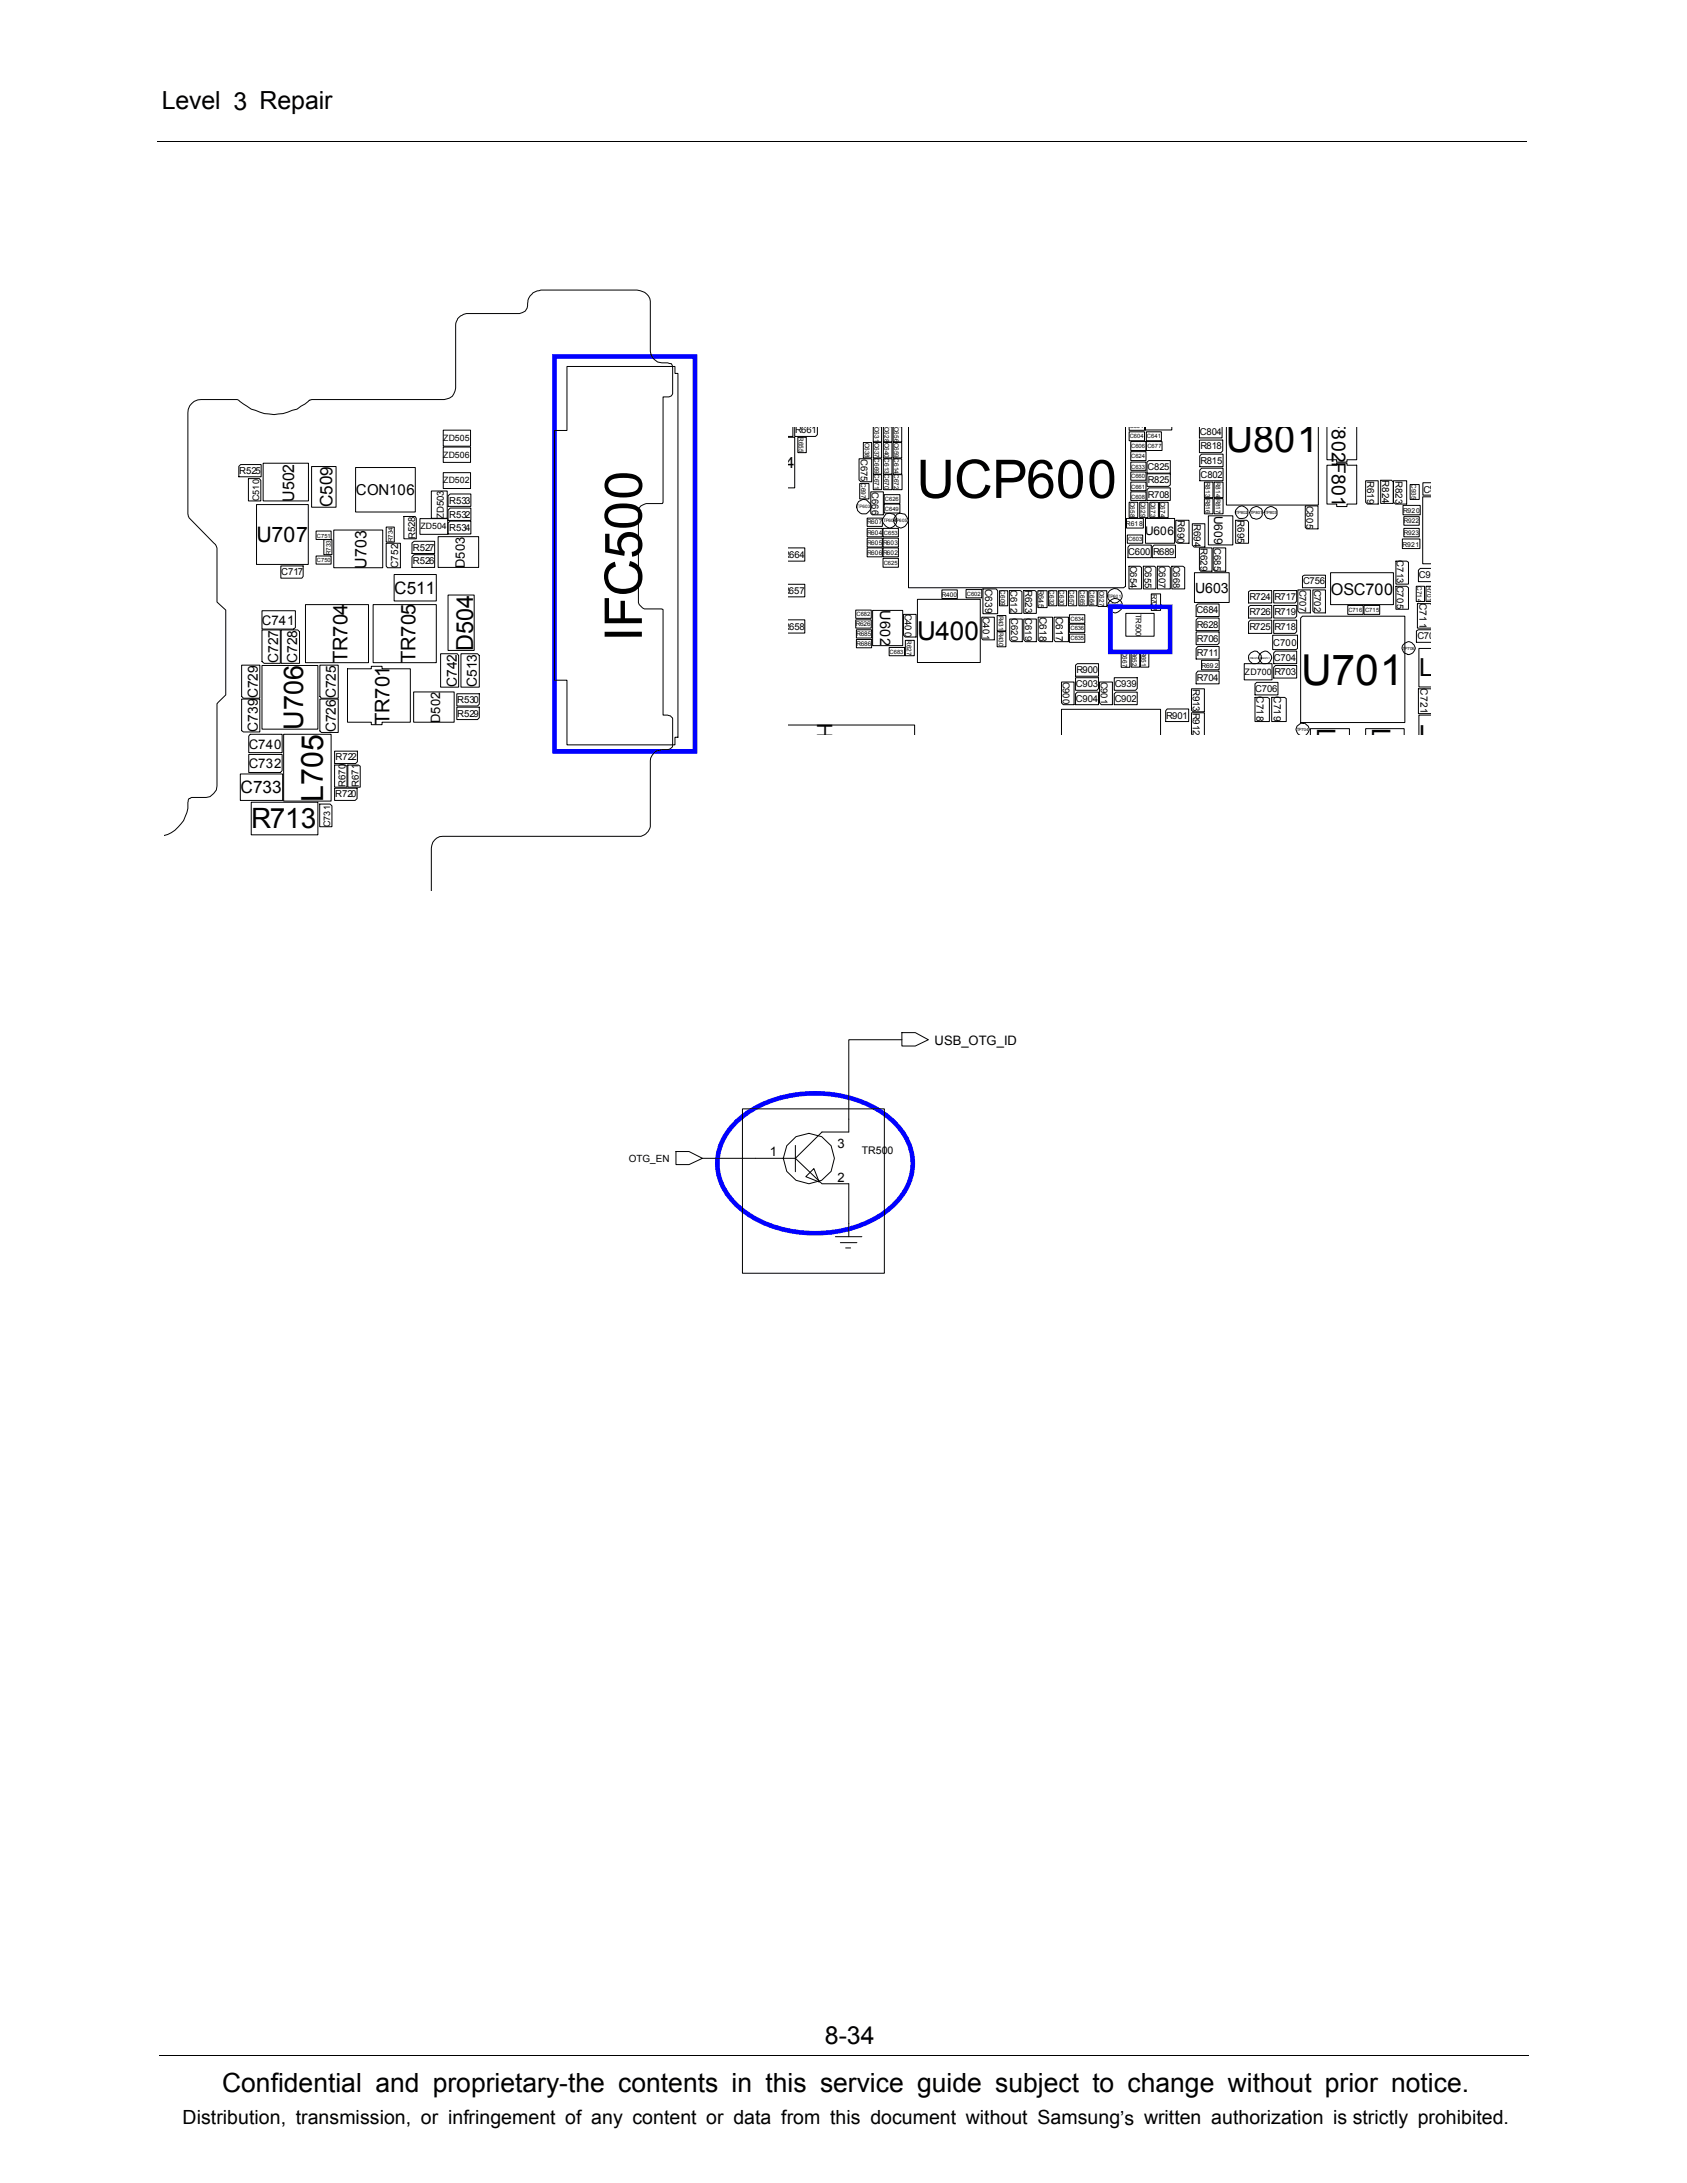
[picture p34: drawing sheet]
<svg xmlns="http://www.w3.org/2000/svg" width="216mm" height="279mm" viewBox="0 0 216 279" stroke-linecap="round" stroke-linejoin="round" font-family="sans-serif">
<defs><g id="words">
<text font-size="6.8" x="117.3" y="63.7">UCP600</text>
<text font-size="6.7" x="82.1" y="82.1" transform="rotate(-90 82.1 82.1)">IFC500</text>
<text font-size="5.4" x="166.5" y="87.7">U701</text>
<text font-size="4.9" x="156.9" y="57.8">U801</text>
<text font-size="3.9" x="41.4" y="102.6" transform="rotate(-90 41.4 102.6)">L705</text>
<text font-size="3.6" x="32.2" y="106">R713</text>
<text font-size="3.5" x="38.8" y="93.4" transform="rotate(-90 38.8 93.4)">U706</text>
<text font-size="3.4" x="28.4" y="267.7">Confidential and proprietary-the contents in this service guide subject to change without prior notice.</text>
<g font-size="3.3">
<text x="117.4" y="81.9">U400</text>
<text x="168.6" y="93.2" transform="rotate(90 168.6 93.2)">L</text>
<text x="175.6" y="93.2" transform="rotate(90 175.6 93.2)">L</text>
</g>
<g font-size="3.2">
<text x="20.7" y="14">Level 3 Repair</text>
<text x="181.6" y="86.5">L</text>
<text x="181.6" y="95.1">L</text>
<text x="105.6" y="261.6">8-34</text>
</g>
<text font-size="3" x="60.6" y="83.4" transform="rotate(-90 60.6 83.4)">D504</text>
<g font-size="2.7">
<text x="32.8" y="69.4">U707</text>
<text x="104.6" y="92.6" transform="rotate(90 104.6 92.6)">H</text>
</g>
<g font-size="2.6">
<text x="44.5" y="84.9" transform="rotate(-90 44.5 84.9)">TR704</text>
<text x="53.2" y="84.9" transform="rotate(-90 53.2 84.9)">TR705</text>
<text x="49.8" y="92.8" transform="rotate(-90 49.8 92.8)">TR701</text>
</g>
<g font-size="2.5">
<text x="170.5" y="53.5" transform="rotate(90 170.5 53.5)">F802F801</text>
<text x="23.4" y="271.9">Distribution, transmission, or infringement of any content or data from this document without Samsung’s written authorization is strictly prohibited.</text>
</g>
<g font-size="2.2">
<text x="42.5" y="64.9" transform="rotate(-90 42.5 64.9)">C509</text>
<text x="50.5" y="76">C511</text>
<text x="30.8" y="101.5">C733</text>
</g>
<text font-size="2.1" x="170.3" y="76.1">OSC700</text>
<g font-size="2">
<text x="100.6" y="59.9">4</text>
<text x="37.7" y="64.2" transform="rotate(-90 37.7 64.2)">U502</text>
<text x="46.9" y="72.8" transform="rotate(-90 46.9 72.8)">U703</text>
</g>
<text font-size="1.9" x="45.6" y="63.3">CON106</text>
<g font-size="1.8">
<text x="153" y="75.8">U603</text>
<text x="112.6" y="78.1" transform="rotate(90 112.6 78.1)">U602</text>
<text x="33" y="89.4" transform="rotate(-90 33 89.4)">C729</text>
<text x="35.6" y="84.9" transform="rotate(-90 35.6 84.9)">C727</text>
<text x="38" y="84.9" transform="rotate(-90 38 84.9)">C728</text>
<text x="43" y="89.4" transform="rotate(-90 43 89.4)">C725</text>
<text x="58.5" y="87.9" transform="rotate(-90 58.5 87.9)">C742</text>
<text x="61" y="87.9" transform="rotate(-90 61 87.9)">C513</text>
<text x="33" y="93.7" transform="rotate(-90 33 93.7)">C739</text>
<text x="43" y="93.7" transform="rotate(-90 43 93.7)">C726</text>
</g>
<g font-size="1.7">
<text x="59.5" y="72.6" transform="rotate(-90 59.5 72.6)">D503</text>
<text x="33.5" y="80">C741</text>
<text x="31.8" y="95.8">C740</text>
<text x="56.3" y="92.5" transform="rotate(-90 56.3 92.5)">D502</text>
<text x="31.8" y="98.3">C732</text>
<text x="119.6" y="133.7">USB_OTG_ID</text>
<text x="98.5" y="147.9">1</text>
<text x="107.2" y="146.9">3</text>
<text x="107.2" y="151.3">2</text>
</g>
<g font-size="1.5">
<text x="155.4" y="66" transform="rotate(90 155.4 66)">U609</text>
<text x="146.6" y="68.5">U606</text>
</g>
<g font-size="1.3">
<text x="175" y="61.5" transform="rotate(90 175 61.5)">R619</text>
<text x="176.9" y="61.5" transform="rotate(90 176.9 61.5)">R824</text>
<text x="178.6" y="61.5" transform="rotate(90 178.6 61.5)">R823</text>
<text x="150.7" y="66.6" transform="rotate(90 150.7 66.6)">R690</text>
<text x="152.8" y="67" transform="rotate(90 152.8 67)">R694</text>
<text x="153.6" y="70.1" transform="rotate(90 153.6 70.1)">R629</text>
<text x="158.4" y="66.6" transform="rotate(90 158.4 66.6)">R695</text>
<text x="51" y="72.7" transform="rotate(-90 51 72.7)">C752</text>
<text x="126.1" y="75.3" transform="rotate(90 126.1 75.3)">C639 C401</text>
<text x="131.2" y="75.5" transform="rotate(90 131.2 75.5)">R623 C619</text>
<text x="181.7" y="77.2" transform="rotate(90 181.7 77.2)">C711</text>
<text x="133.1" y="78.9" transform="rotate(90 133.1 78.9)">C618</text>
<text x="135.1" y="78.9" transform="rotate(90 135.1 78.9)">C617</text>
<text x="152.7" y="88.2" transform="rotate(90 152.7 88.2)">R913R912</text>
<text x="160.8" y="89.1" transform="rotate(90 160.8 89.1)">C718</text>
<text x="163" y="89.1" transform="rotate(90 163 89.1)">C719</text>
<text x="181.8" y="88.1" transform="rotate(90 181.8 88.1)">C721</text>
<text x="80.5" y="148.7">OTG_EN</text>
<text x="110.3" y="147.7">TR500</text>
</g>
<g font-size="1.2">
<text x="101.7" y="55.4">R661</text>
<text x="110.2" y="58.7" transform="rotate(90 110.2 58.7)">C675</text>
<text x="153.5" y="55.6">C804</text>
<text x="153.6" y="57.5">R818</text>
<text x="153.6" y="59.4">R815</text>
<text x="30.6" y="60.6">R525</text>
<text x="33.1" y="64.2" transform="rotate(-90 33.1 64.2)">C510</text>
<text x="57.5" y="64.5">R533</text>
<text x="111.6" y="62.9" transform="rotate(90 111.6 62.9)">C666</text>
<text x="146.9" y="60.2">C825</text>
<text x="146.9" y="63.7">R708</text>
<text x="146.9" y="61.8">R825</text>
<text x="153.6" y="61.2">C802</text>
<text x="167.2" y="64.7" transform="rotate(90 167.2 64.7)">C805</text>
<text x="182.2" y="63">C9</text>
<text x="52.9" y="70.5">R527</text>
<text x="53.2" y="69" transform="rotate(-90 53.2 69)">R528</text>
<text x="56.8" y="66.5" transform="rotate(-90 56.8 66.5)">ZD503</text>
<text x="57.5" y="66.3">R532</text>
<text x="57.5" y="67.9">R534</text>
<text x="100.2" y="71.4">R664</text>
<text x="144.4" y="71">C600 R689</text>
<text x="155.4" y="70.1" transform="rotate(90 155.4 70.1)">C685</text>
<text x="178.8" y="71.7" transform="rotate(90 178.8 71.7)">C713 C705</text>
<text x="36" y="73.6">C717</text>
<text x="52.9" y="72.2">R526</text>
<text x="100.2" y="76.1">R657</text>
<text x="129.3" y="75.5" transform="rotate(90 129.3 75.5)">C612 C620</text>
<text x="144.6" y="72.4" transform="rotate(90 144.6 72.4)">C654</text>
<text x="146.5" y="72.4" transform="rotate(90 146.5 72.4)">C655</text>
<text x="148.3" y="72.4" transform="rotate(90 148.3 72.4)">C607</text>
<text x="150.1" y="72.4" transform="rotate(90 150.1 72.4)">C668</text>
<text x="159.9" y="76.7">R724 R717</text>
<text x="166.3" y="75.5" transform="rotate(90 166.3 75.5)">C707</text>
<text x="166.8" y="74.8">C756</text>
<text x="168.2" y="75.5" transform="rotate(90 168.2 75.5)">C702</text>
<text x="181.6" y="74">C9</text>
<text x="100.2" y="80.6">R658</text>
<text x="115.8" y="78.5" transform="rotate(90 115.8 78.5)">C400</text>
<text x="153.1" y="78.5">C684</text>
<text x="153.2" y="82.1">R706</text>
<text x="153.2" y="80.3">R628</text>
<text x="159.9" y="80.6">R725 R718</text>
<text x="159.9" y="78.7">R726 R719</text>
<text x="162.9" y="82.7">C700</text>
<text x="181.4" y="81.8">C70</text>
<text x="58.5" y="89.9">R530</text>
<text x="136" y="87.2" transform="rotate(90 136 87.2)">C900</text>
<text x="137.7" y="87.9">C903</text>
<text x="137.7" y="89.8">C904</text>
<text x="137.8" y="86.2">R900</text>
<text x="140.9" y="87.2" transform="rotate(90 140.9 87.2)">C901</text>
<text x="142.7" y="89.8">C902</text>
<text x="142.7" y="87.9">C939</text>
<text x="153.2" y="87.1">R704</text>
<text x="153.2" y="84">R711</text>
<text x="160.6" y="88.6">C706</text>
<text x="163" y="84.6">C704</text>
<text x="163.1" y="86.4">R703</text>
<text x="58.5" y="91.7">R529</text>
<text x="149.2" y="92">R901</text>
<text x="42.9" y="97.3">R722</text>
<text x="44.2" y="100.8" transform="rotate(-90 44.2 100.8)">R670</text>
<text x="45.9" y="100.8" transform="rotate(-90 45.9 100.8)">R671</text>
<text x="42.2" y="105.8" transform="rotate(-90 42.2 105.8)">C731</text>
<text x="42.9" y="102.1">R720</text>
</g>
<g font-size="1.1">
<text x="56.7" y="56.5">ZD505</text>
<text x="56.7" y="58.6">ZD506</text>
<text x="56.7" y="61.9">ZD502</text>
<text x="53.8" y="67.7">ZD504</text>
<text x="159.3" y="86.4">ZD700</text>
</g>
<text font-size="1" x="145.4" y="78.5" transform="rotate(90 145.4 78.5)">TR500</text>
<g font-size=".9">
<text x="179.6" y="65.7">R920</text>
<text x="144.1" y="67.3">R618</text>
<text x="179.5" y="70">R921</text>
<text x="132.9" y="75.6" transform="rotate(90 132.9 75.6)">R645</text>
<text x="147.4" y="76" transform="rotate(90 147.4 76)">R707</text>
<text x="153.8" y="85.5">R692</text>
</g>
<g font-size=".8">
<text x="102.2" y="56" transform="rotate(90 102.2 56)">R655</text>
<text x="110.7" y="56.6" transform="rotate(90 110.7 56.6)">C638</text>
<text x="111.9" y="54.6" transform="rotate(90 111.9 54.6)">C631C637C669C671</text>
<text x="113.2" y="54.6" transform="rotate(90 113.2 54.6)">C628C640C613C670</text>
<text x="114.4" y="54.6" transform="rotate(90 114.4 54.6)">C656C659C614C672</text>
<text x="110.2" y="61.8" transform="rotate(90 110.2 61.8)">C697</text>
<text x="144.7" y="64.2" transform="rotate(90 144.7 64.2)">C658</text>
<text x="146" y="64.2" transform="rotate(90 146 64.2)">C629</text>
<text x="147.3" y="64.2" transform="rotate(90 147.3 64.2)">C673</text>
<text x="148.5" y="64.2" transform="rotate(90 148.5 64.2)">C674</text>
<text x="154.3" y="61.7" transform="rotate(90 154.3 61.7)">R813 R816</text>
<text x="155.6" y="61.7" transform="rotate(90 155.6 61.7)">R814 R817</text>
<text x="180.6" y="61.9" transform="rotate(90 180.6 61.9)">C935</text>
<text x="42.4" y="71" transform="rotate(-90 42.4 71)">R733</text>
<text x="50.3" y="69.4" transform="rotate(-90 50.3 69.4)">R734</text>
<text x="111" y="68.4">R604 C653</text>
<text x="111" y="69.7">R605R603</text>
<text x="111" y="71">R606R602</text>
<text x="111" y="67.1">R607</text>
<text x="179.7" y="66.9">R922</text>
<text x="179.7" y="68.4">R923</text>
<text x="120.5" y="76.4">R400</text>
<text x="128.1" y="75.6" transform="rotate(90 128.1 75.6)">C609</text>
<text x="134.3" y="75.6" transform="rotate(90 134.3 75.6)">C632</text>
<text x="135.6" y="75.6" transform="rotate(90 135.6 75.6)">C630</text>
<text x="136.9" y="75.6" transform="rotate(90 136.9 75.6)">C657</text>
<text x="138.2" y="75.6" transform="rotate(90 138.2 75.6)">C665</text>
<text x="139.5" y="75.6" transform="rotate(90 139.5 75.6)">C664</text>
<text x="140.7" y="75.6" transform="rotate(90 140.7 75.6)">C627</text>
<text x="181.4" y="75" transform="rotate(90 181.4 75)">C714</text>
<text x="182.6" y="75" transform="rotate(90 182.6 75)">R701</text>
<text x="109.5" y="80.1">R626</text>
<text x="109.6" y="81.4">R685</text>
<text x="109.6" y="82.6">R686</text>
<text x="116" y="82" transform="rotate(90 116 82)">R627</text>
<text x="127.8" y="78.8" transform="rotate(90 127.8 78.8)">R431R430</text>
<text x="143.6" y="83.4" transform="rotate(90 143.6 83.4)">C667</text>
<text x="144.9" y="83.4" transform="rotate(90 144.9 83.4)">R652</text>
<text x="146.1" y="83.4" transform="rotate(90 146.1 83.4)">R651</text>
</g>
<g font-size=".7">
<text x="144.6" y="54.8">C601</text>
<text x="144.6" y="56.1">C604 C641</text>
<text x="144.8" y="57.3">C606 C677</text>
<text x="144.8" y="58.7">C624</text>
<text x="144.8" y="60">C633</text>
<text x="113.2" y="64.2">C626</text>
<text x="113.2" y="65.3">C649</text>
<text x="144.8" y="63.8">C608</text>
<text x="144.8" y="61.2">C660</text>
<text x="144.8" y="62.6">C661</text>
<text x="40.6" y="72">C750</text>
<text x="40.6" y="68.8">C751</text>
<text x="144.4" y="69.3">C603</text>
<text x="113.1" y="72.3">C625</text>
<text x="123.7" y="76.3">C602</text>
<text x="109.6" y="78.9">C682</text>
<text x="113.8" y="83.7">C683</text>
<text x="137" y="79.5">C634</text>
<text x="137" y="81.9">C635</text>
<text x="137" y="80.6">C636</text>
<text x="172.6" y="78.3">C716 C715</text>
</g>
<g font-size=".6">
<text x="109.6" y="65.1">TP603</text>
<text x="113" y="66.8">TP60TP605</text>
<text x="114.4" y="66.8">4</text>
<text x="141.8" y="76.5">TP601</text>
<text x="141.8" y="77.7">TP602</text>
</g>
<g font-size=".5">
<text x="158.2" y="65.8">TP802 TP801 TP803</text>
<text x="179.5" y="83.1">TP706</text>
<text x="165.9" y="93.5">TP704</text>
</g>
<text font-size=".3" x="159.9" y="84.3">PREQ700PREQ701</text>
</g></defs>
<g fill="none" stroke="#000" stroke-width=".13">
<path d="M20.2 18.1h175.3M100.9 56h.8v6.4h-.8M101.5 54.6v1.3h-.6M101.7 54.6v1.3h2.7l.2-.3v-1M102.1 56h1.1v1.9h-1.1zM109.9 58.7h1.6v3h-1.3l-.3-.3zM110.5 56.6h1v2h-1zM111.8 54.6h1v2h-1zM111.8 56.6h1v2h-1zM111.8 58.7h1v2h-1zM113.1 58.7h1.1v2h-1.1zM113.1 54.6h1.1v2h-1.1z"/>
<path d="M113.1 56.6h1.1v2h-1.1zM114.3 58.7h1.1v2h-1.1zM114.3 54.6h1.1v2h-1.1zM114.3 56.6h1.1v2h-1.1zM116.3 54.6v20.6h27.5l.2-.2v-20.4M144.5 55.3h2v1.1h-2zM144.5 54.6v.5h2v-.5M144.7 56.5h2v1.2h-2zM144.7 57.8h2v1.1h-2zM144.7 59.1h2v1.1h-2zM146.6 54.6v.4h3.4v-.4M146.7 55.3h1.9v1.1h-1.9z"/>
<path d="M146.7 56.5h2v1.2h-2zM146.8 59.1l.2-.2h2.8v1.7h-3zM153.5 56.3h3v1.4l-.2 .2h-2.8zM153.5 54.6v1.4h2.9v-1.4M153.5 58.4l.3-.3h2.7v1.6h-3zM153.8 59.9h2.7v1.6h-3v-1.3zM157 54.6v10h11.7v-10M169.8 59.5h1.3v-.2h1.3v.2h1.2v5h-1.2v.3h-1.3v-.3h-1.3zM169.8 54.6v4.2h1.3v.3h1.3v-.3h1.2v-4.2M100.9 74.8h2.1v1.6h-2.1M100.9 79.3h2.1v1.7h-2.1M100.9 70.1h2.1v1.7h-2.1"/>
<path d="M109.5 78.1h2v1h-2zM109.5 79.3h2v1.1h-2zM109.9 64.2a.93 .93 0 0 1 1.5 .2 .93 .93 0 0 1-.7 1.4 .93 .93 0 0 1-1.1-1.1zM110 61.9h1.2v2h-1.2zM111 67.6h1.9v1.1h-1.9zM111 68.9h1.9v1.1h-1.9zM111 70.1h1.9v1.2h-1.9zM111 66.3h1.9v1.1h-1.9zM111.4 62.9h1.7v3h-1.5l-.2-.2zM111.7 78.1h3.8v4.5h-3.8zM111.8 60.7h1v2h-1zM113 70.1h2v1.2h-2z"/>
<path d="M113 68.9h2v1.1h-2zM113 71.5h2v1.1h-2zM113 67.6h2v1.1h-2zM113.1 60.7h1.1v2h-1.1zM113.2 63.3h2v1.1h-2zM113.2 64.5h2v1.2h-2zM113.4 65.8l.4-.1a.93 .93 0 0 1 .9 .7 .93 .93 0 0 1-.5 1.1 .95 .95 0 0 1-1.2-1.2zM114.3 60.7h1.1v2h-1.1zM114.9 65.8l.3-.1a.92 .92 0 0 1 1 1 .92 .92 0 0 1-1.1 .8 .92 .92 0 0 1-.7-1.2zM115.6 78.6h1.6v2.9h-1.3l-.3-.2zM117.4 76.7h8.1v8.1h-8.1zM120.5 75.5h2v1.1h-2z"/>
<path d="M123.6 75.5h2v1h-2zM125.6 79h1.7v2.9h-1.5l-.2-.2zM125.8 75.4h1.7l.2 .2v2.9h-1.9zM127.6 78.8h1.1v2h-1.1zM127.9 75.6h1.1v1.9h-1.1zM129.2 75.6h1.4l.2 .1v2.8h-1.6zM129.2 79.2h1.6v2.9h-1.3l-.3-.2zM131 79.2h1.6v2.9h-1.3l-.3-.2zM131 75.6h1.4l.2 .1v2.8h-1.6zM132.8 75.6h1.2v2.2h-1.2zM132.9 79h1.8v3.1h-1.6l-.2-.2zM134.2 75.6h1.1v1.9h-1.1z"/>
<path d="M134.9 79h1.8v3.1h-1.6l-.2-.2zM135.4 75.6h1.1v1.9h-1.1zM136.7 75.6h1.1v1.9h-1.1zM136.9 78.7h1.9v1.1h-1.9zM136.9 79.9h1.9v1h-1.9zM138.1 75.6h1v1.9h-1zM139.3 75.6h1.1v1.9h-1.1zM140.5 75.6h1.1v2h-1.1zM142.1 76.9a.91 .91 0 0 1 1.3 0 .91 .91 0 0 1-.1 1.4 .91 .91 0 0 1-1.3-.3l-.2-.4a.81 .81 0 0 1 .3-.7zM144.1 78.5h3.6v2.9h-3.6zM144.2 66.4h2.1v1.2h-2.1zM144.3 68.5h1.9v1h-1.9z"/>
<path d="M144.5 72.5h1.4l.2 .1v2.8h-1.6zM144.5 64.3h1.1v2h-1.1zM144.6 69.8h2.7v1.6h-2.9v-1.4zM144.7 62.9h2v1.2h-2zM144.7 60.4h2v1.1h-2zM144.7 61.7h2v1.1h-2zM145.9 64.3h1v2h-1zM146.3 72.5h1.4l.2 .1v2.8h-1.6zM146.6 66.4h3.7v3.1h-3.7zM146.8 60.6h3v1.5l-.3 .2h-2.7zM146.8 62.7l.2-.3h2.8v1.7h-3zM147.2 64.3h1.1v2h-1.1z"/>
<path d="M147.3 76h1.2v2.1h-1.2zM147.7 69.8h2.7v1.6h-2.9v-1.4zM148.1 72.5h1.4l.3 .1v2.8h-1.7zM148.4 64.3h1.1v2h-1.1zM150 72.5h1.4l.2 .1v2.8h-1.6zM150.5 66.6h1.7v2.9h-1.5l-.2-.2zM152.6 67h1.6v3h-1.4l-.2-.2zM152.9 73.3h4.4v3.8h-4.4zM153.1 77.5l.2-.2h2.7v1.6h-2.9zM153.1 79.3l.2-.2h2.7v1.6h-2.9zM153.5 70.1h1.6v3h-1.5l-.1-.2zM154.1 61.7h1.1v2h-1.1z"/>
<path d="M154.1 63.8h1.1v2h-1.1zM154.6 66h3.2v3.7h-3.2zM155.3 70.1h1.6v3h-1.4l-.2-.2zM155.4 61.7h1.1v2h-1.1zM155.4 63.8h1.1v2h-1.1zM158.1 66.6h1.5l.2 .2v2.7h-1.7zM158.3 65.1l.2-.2 .4-.2a.85 .85 0 0 1 .8 .6 .85 .85 0 0 1-.2 .9 .81 .81 0 0 1-1.1 0 .81 .81 0 0 1-.1-1.1zM159.8 75.7l.2-.1h2.8v1.6h-3zM159.8 77.7l.2-.2h2.8v1.6h-3zM160 79.4h2.8v1.7h-3v-1.5zM160.2 65.1a.82 .82 0 0 1 1.3 .2v.6a.8 .8 0 0 1-1.1 .4 .8 .8 0 0 1-.2-1.2zM162.1 65.1a.82 .82 0 0 1 1.3 .2v.6a.83 .83 0 0 1-1 .5 .83 .83 0 0 1-.5-1.1z"/>
<path d="M163 75.6h2.9v1.3l-.2 .3h-2.7zM163 79.4h2.9v1.4l-.2 .3h-2.7zM163 77.5h2.9v1.4l-.2 .2h-2.7zM166.1 75.5h1.6v2.9h-1.4l-.2-.2zM166.7 78.9h13.1v13.6h-13.3v-13.4zM166.7 73.8l.2-.2h2.7v1.6h-2.9zM167 64.7h1.7v3h-1.5l-.2-.2zM168 75.5h1.6v2.9h-1.3l-.3-.2zM170.3 73.3h8v4.1h-8zM172.5 77.5h2v1.1h-2zM174.6 77.5h2v1.1h-2zM174.8 61.5h1.6v3h-1.4l-.2-.2z"/>
<path d="M176.7 61.5h1.4l.2 .2v2.7h-1.6zM178.3 61.5h1.7v3h-1.4l-.3-.2zM178.6 75h1.4l.3 .2v2.8h-1.7zM178.6 71.8h1.4l.3 .2v2.8h-1.7zM179.5 69h2.2v1.2h-2.2zM179.6 64.7h2.2v1.2h-2.2zM179.7 66.1h1.9v1.1h-1.9zM179.7 67.6h1.9v1.1h-1.9zM180.5 62h1.1v1.9h-1.1zM181.3 75h1v2h-1zM183.2 77.4l-.1-.1h-1.7v3.1h1.8M183.2 61.8h-1.1v1.6h1.1"/>
<path d="M183.2 72.7h-1.4l-.3 .3v1.4h1.7M183.2 75h-.7v2h.7M183.2 63.6h-1.1v8.6h1.1M100.9 92.8h16.2v1.2M109.6 80.6h1.9v1.1h-1.9zM109.6 81.9h1.9v1h-1.9zM113.8 82.9h2v1h-2zM115.9 82h1.1v1.9h-1.1zM127.6 80.8h1.1v2h-1.1zM135.8 94v-3.2h12.7v3.2M135.8 87.3h1.7v2.9h-1.4l-.3-.2zM136.9 81.2h1.9v1h-1.9z"/>
<path d="M137.6 86.7h3v1.4l-.2 .2h-2.8zM137.6 88.8l.3-.2h2.7v1.6h-3zM137.6 85.1l.3-.2h2.7v1.7h-3zM140.7 87.3h1.7v2.9h-1.5l-.2-.2zM142.6 86.7h2.9v1.4l-.2 .2h-2.7zM142.6 88.8l.2-.2h2.7v1.6h-2.9zM143.5 83.5h1.1v1.9h-1.1zM144.8 83.4h1.1v2h-1.1zM146 83.4h1v2h-1zM149.4 90.7h2.7v1.7h-2.9v-1.4zM152.5 88.2h1.6v2.9h-1.4l-.2-.2zM152.6 94h-.1v-2.8h1.6v2.8"/>
<path d="M153.1 80.9h2.9v1.4l-.2 .2h-2.7zM153.3 85.9h2.7v1.6h-2.9v-1.3zM153.3 82.7h2.7v1.6h-2.9v-1.3zM153.8 84.5h2.2v1.2h-2.2zM159.2 84.9h3.6v2.1h-3.6zM160.6 87.5l.2-.2h2.8v1.6h-3zM160.6 89.3h1.6l.3 .1v3h-1.9zM162.8 89.3h1.6l.2 .1v3h-1.8zM162.9 81.3h3.2v1.7l-.2 .1h-3zM163 83.6l.2-.3h2.7v1.6h-2.9zM163 85.4l.2-.2h2.7v1.6h-2.9zM166.3 94a.82 .82 0 0 1-.2-1.3 .82 .82 0 0 1 1.3 .2 .79 .79 0 0 1-.2 1.1"/>
<path d="M167.7 94v-.7h5v.7M174.8 94v-.7h4.9v.7M179.6 82.5a.81 .81 0 0 1 1.2-.2 .81 .81 0 0 1 0 1.3 .81 .81 0 0 1-1.1 0 .81 .81 0 0 1-.1-1.1zM183.2 80.6h-1.7l-.2 .2v1.4h1.9M183.2 88.2h-1.7v3.1h1.7M183.2 91.5h-1.6v2.5M183.2 83h-1.6v4.9h1.6M20.4 263h175.3"/>
<circle cx="142.7" cy="76.2" r=".91"/>
<circle cx="160.6" cy="84.1" r=".82"/>
<circle cx="161.9" cy="84.2" r=".82"/>
</g>
<path d="M71 45.6h17.9v50.6h-17.9zM142.1 77.7h7.7v5.7h-7.7zM94 143.8a14.7 14.7 0 0 1 11.9-3.8 13.3 13.3 0 0 1 9.5 4.7 6.9 6.9 0 0 1-.8 9.3 14.4 14.4 0 0 1-10.3 3.8 14.4 14.4 0 0 1-10.3-3.8 7 7 0 0 1 0-10.2z" fill="none" stroke="#0101ff" stroke-width=".59"/>
<g fill="#e6e6e6">
<path d="M73.9 132.9v29.9zM73.9 127.5v22.2zM73.9 132.3v12.5zM73.9 126.4v14zM73.9 126.4v1.7zM73.9 126.4h5.9zM73.9 126.4h14.5z"/>
<path d="M73.9 132.9v29.9zM73.9 127.5v22.2zM73.9 132.3v12.5zM73.9 126.4v14zM73.9 126.4v1.7zM73.9 126.4h5.9zM73.9 126.4h14.5z"/>
<path d="M73.9 132.9v29.9zM73.9 127.5v22.2zM73.9 132.3v12.5zM73.9 126.4v14zM73.9 126.4v1.7zM73.9 126.4h5.9zM73.9 126.4h14.5z"/>
<path d="M73.9 132.9v29.9zM73.9 127.5v22.2zM73.9 132.3v12.5zM73.9 126.4v14zM73.9 126.4v1.7zM73.9 126.4h5.9zM73.9 126.4h14.5z"/>
</g>
<g fill="none" stroke="#000" stroke-width=".13">
<path d="M30.8 59.5h2.6v1.5h-2.8v-1.3zM33.7 59.3h5.8v4.8h-5.8zM39.9 59.7h3.1v5.2h-3.1zM45.5 59.8h7.6v5.7h-7.6zM56.7 55.1h3.5v2h-3.5zM56.7 57.2h3.5v2h-3.5zM72.6 46.9h13.8v.9h.4v46.6h-.4v.9h-13.8v-8.2h-1.6v-32h1.6zM31.8 61.3h1.4l.2 .2v2.6h-1.6zM32.8 64.6h6.7v7.6h-6.7zM33.5 78.2h4.3v2.1l-.2 .2h-4.1zM35.9 72.4h2.9v1.4l-.2 .2h-2.7zM39.1 77.4h8.1v7.4h-8.1z"/>
<path d="M40.4 71.2h2v1h-2zM40.4 68h2v1h-2zM41.4 69.1h1.1v1.9h-1.1zM42.7 67.8h6.3v4.9h-6.3zM47.8 77.4h8v7.4h-8zM49.4 69.5h1.8v3.2h-1.6l-.2-.2zM49.4 67.5h1.1v1.9h-1.1zM50.4 73.5h5.4v3.4h-5.4zM51.7 66.1h1.4l.2 .2v2.7h-1.6zM52.7 71.3l.3-.3h2.6v1.6h-2.9zM52.7 69.5l.3-.2h2.6v1.5h-2.9zM53.7 66.4h3.6v2h-3.6z"/>
<path d="M55.2 62.8h2v3.5h-2zM56.1 68.7h5.2v3.9h-5.2zM56.7 60.5h3.5v2h-3.5zM57.3 65.3l.3-.3h2.7v1.6h-3zM57.3 63.5l.3-.3h2.7v1.6h-3zM57.3 66.9l.3-.2h2.7v1.6h-3zM57.3 76.2h3.4v7h-3.4zM30.8 99.1h5.4v3.3h-5.4zM30.9 85.1h2.4v4.3h-2.1l-.3-.3zM30.9 89.5h2.4v4.2h-2.1l-.3-.2zM31.8 96.6h4.3v2l-.2 .3h-4.1zM32 94h4.1v2.3h-4.3v-2.1z"/>
<path d="M33.5 85.2h7.2v8.1h-7.2zM33.5 80.6h2.4v4.3h-2.1l-.3-.2zM36 80.6h2.1l.2 .3v4h-2.3zM36.3 94h6.1v8.5h-6.1zM40.9 85.1h2.4v4.3h-2.2l-.2-.3zM40.9 89.5h2.4v4.2h-2.2l-.2-.1zM42.8 97.9h1.4l.2 .2v2.7h-1.6zM42.8 96.1h2.9v1.4l-.2 .2h-2.7zM44.5 85.6h3v-.3h1.4v.3h3.6v6.8h-3.6v.4h-1.4v-.4h-3zM44.5 97.9h1.4l.2 .2v2.7h-1.6zM52.9 88.6h5.2v3.8h-5.2zM56.4 83.7h2.1l.2 .2v4h-2.3z"/>
<path d="M58.5 90.5h2.8v1.4l-.2 .2h-2.6zM58.5 88.8h2.8v1.3l-.2 .3h-2.6zM59 83.7h2.1l.2 .2v4h-2.3zM21 106.9a4.3 4.3 0 0 0 3.1-4.5l.1-.2 .3-.1h1.9a1.63 1.63 0 0 0 1.4-1.5v-10.5l1.1-1.2v-10.8l-1.1-1.1v-6.9l-.1-.2-.1-.2-3.4-3.4-.1-.3-.1-13.2a1.7 1.7 0 0 1 1.7-1.7h4.7l.8 .6a6.8 6.8 0 0 0 5 1.2l.6-.2a6.4 6.4 0 0 0 2.9-1.5l17.2-.1a1.45 1.45 0 0 0 1.4-1.4v-8.1a1.58 1.58 0 0 1 1.4-1.5h6.8a1.08 1.08 0 0 0 1-1.2 1.86 1.86 0 0 1 1.7-1.8h12.3a1.7 1.7 0 0 1 1.7 1.4v6.5a1.73 1.73 0 0 0 2.2 1.4l.5 .1 .1 .3 .1 3.6a.52 .52 0 0 1-.5 .4h-.7v13.5l-.2 .2h-2h-.2a.96 .96 0 0 0-.8 .8v11.8l.1 .3 .7 .5h2.2l.2 .1v13.5a1.3 1.3 0 0 1 1.1 .4l.1 3.3a.68 .68 0 0 1-.7 .7 2.47 2.47 0 0 0-1.7 .5l-.4 .6-.1 .4v8.4a1.84 1.84 0 0 1-1.2 1.2h-25.3a1.52 1.52 0 0 0-1.5 1.5v5.5M32.2 102.7h8.5v4.1h-8.5zM40.9 102.9h1.3l.3 .2v2.7h-1.6zM42.8 100.9h2.9v1.3l-.3 .2h-2.6zM115.4 132.2h1.7l1.7 .9-1.7 .8h-1.7zM115.4 133.1h-6.8v11.8h-3.4l-3.4 3.4h-11.9M86.5 147.4h1.7l1.7 .9-1.7 .8h-1.7zM95 141.9h18.2v21.1h-18.2zM100.7 146.6l1.2-1.1 1.6-.4 1.7 .4 1.2 1.1 .4 1.7-.4 1.6-1.2 1.2-1.7 .4-1.6-.4-1.2-1.2-.5-1.6z"/>
<path d="M101.8 148.3l3.4 3.2h3.4v6.8M101.8 146.6v3.4M103.1 150.6l1.1-1 .6 1.7zM106.9 158.3h3.4M107.5 159h2.2M108.2 159.7h.7"/>
</g>
<use href="#words"/>
</svg>
